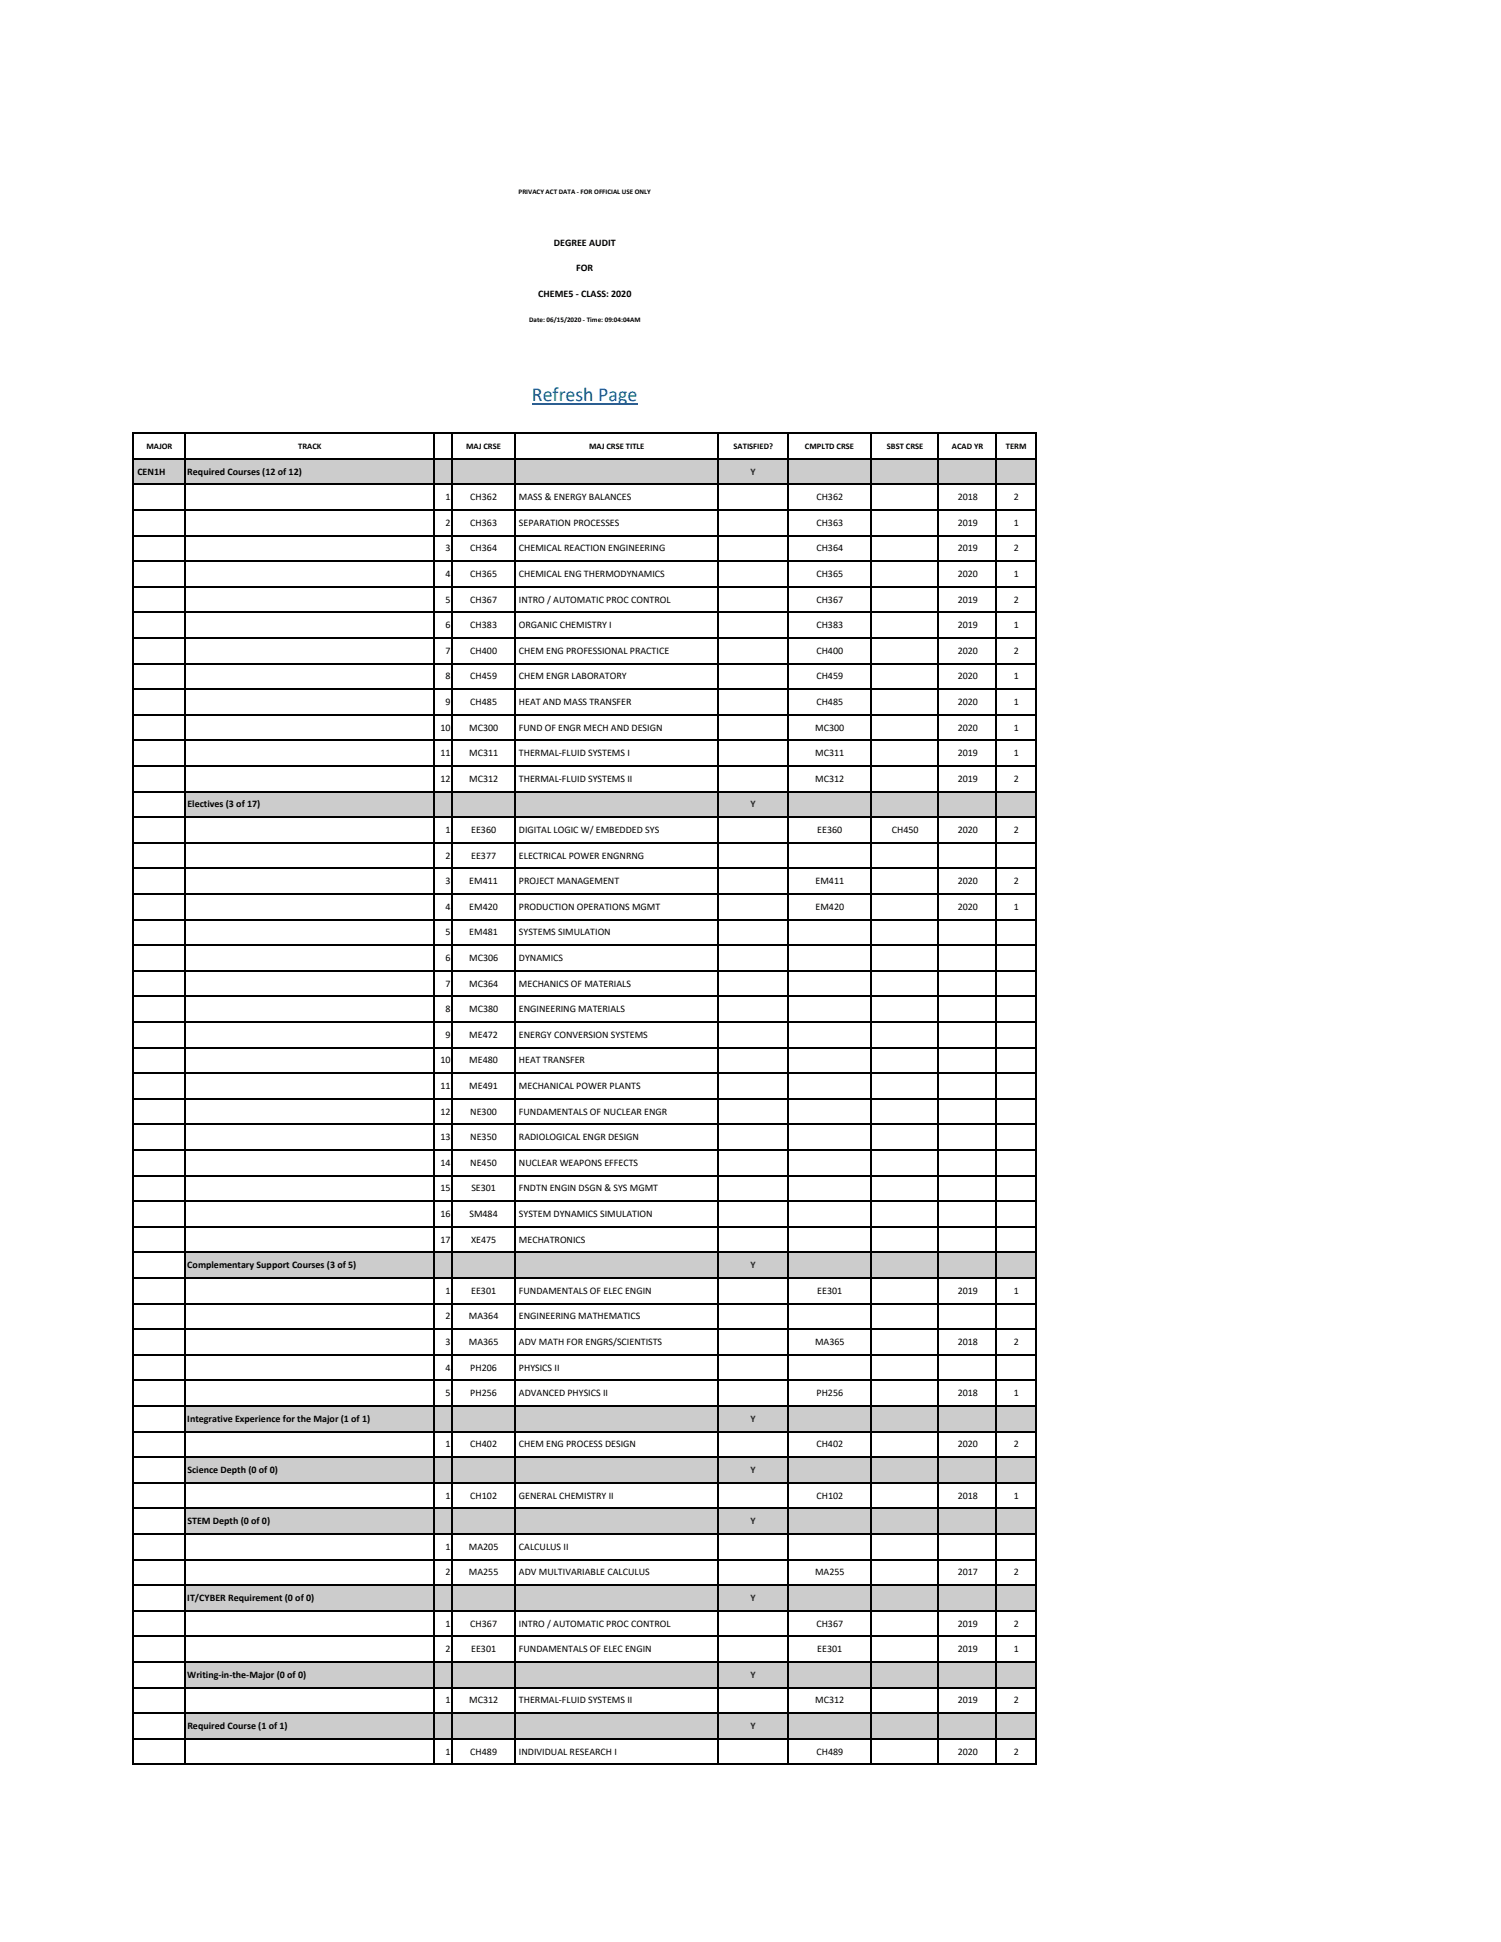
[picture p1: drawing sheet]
<svg xmlns="http://www.w3.org/2000/svg" width="216mm" height="279mm" viewBox="0 0 216 279" stroke-linecap="round" stroke-linejoin="round" font-family="sans-serif">
<defs><g id="words">
<text font-size="2.9" fill="#0563c1" x="76.5" y="57.7">Refresh Page</text>
<g font-size="1.4">
<text x="79.7" y="35.3">DEGREE AUDIT</text>
<text x="82.9" y="39">FOR</text>
<text x="77.4" y="42.7">CHEME5 ‐ CLASS: 2020</text>
<text x="19.8" y="68.3">CEN1H</text>
<text x="26.9" y="68.3">Required Courses (12 of 12)</text>
<text x="64.1" y="72">1</text>
<text x="67.6" y="72">CH362</text>
<text x="74.6" y="72">MASS &amp; ENERGY BALANCES</text>
<text x="117.4" y="72">CH362</text>
<text x="137.8" y="72">2018</text>
<text x="145.8" y="72">2</text>
<text x="64.1" y="75.6">2</text>
<text x="67.6" y="75.6">CH363</text>
<text x="74.6" y="75.6">SEPARATION PROCESSES</text>
<text x="117.4" y="75.6">CH363</text>
<text x="137.8" y="75.6">2019</text>
<text x="145.8" y="75.6">1</text>
<text x="64.1" y="79.3">3</text>
<text x="64.1" y="83">4</text>
<text x="67.6" y="79.3">CH364</text>
<text x="67.6" y="83">CH365</text>
<text x="74.6" y="79.3">CHEMICAL REACTION ENGINEERING</text>
<text x="74.6" y="83">CHEMICAL ENG THERMODYNAMICS</text>
<text x="117.4" y="79.3">CH364</text>
<text x="117.4" y="83">CH365</text>
<text x="137.8" y="79.3">2019</text>
<text x="137.8" y="83">2020</text>
<text x="145.8" y="79.3">2</text>
<text x="145.8" y="83">1</text>
<text x="64.1" y="86.7">5</text>
<text x="67.6" y="86.7">CH367</text>
<text x="74.6" y="86.7">INTRO / AUTOMATIC PROC CONTROL</text>
<text x="117.4" y="86.7">CH367</text>
<text x="137.8" y="86.7">2019</text>
<text x="145.8" y="86.7">2</text>
<text x="64.1" y="90.4">6</text>
<text x="64.1" y="94.1">7</text>
<text x="67.6" y="90.4">CH383</text>
<text x="67.6" y="94.1">CH400</text>
<text x="74.6" y="90.4">ORGANIC CHEMISTRY I</text>
<text x="74.6" y="94.1">CHEM ENG PROFESSIONAL PRACTICE</text>
<text x="117.4" y="90.4">CH383</text>
<text x="117.4" y="94.1">CH400</text>
<text x="137.8" y="90.4">2019</text>
<text x="137.8" y="94.1">2020</text>
<text x="145.8" y="90.4">1</text>
<text x="145.8" y="94.1">2</text>
<text x="64.1" y="97.7">8</text>
<text x="64.1" y="101.4">9</text>
<text x="67.6" y="97.7">CH459</text>
<text x="67.6" y="101.4">CH485</text>
<text x="74.6" y="97.7">CHEM ENGR LABORATORY</text>
<text x="74.6" y="101.4">HEAT AND MASS TRANSFER</text>
<text x="117.4" y="101.4">CH485</text>
<text x="117.4" y="97.7">CH459</text>
<text x="137.8" y="101.4">2020</text>
<text x="137.8" y="97.7">2020</text>
<text x="145.8" y="101.4">1</text>
<text x="145.8" y="97.7">1</text>
<text x="63.4" y="105.1">10</text>
<text x="67.5" y="105.1">MC300</text>
<text x="74.6" y="105.1">FUND OF ENGR MECH AND DESIGN</text>
<text x="117.3" y="105.1">MC300</text>
<text x="137.8" y="105.1">2020</text>
<text x="145.8" y="105.1">1</text>
<text x="63.4" y="108.8">11</text>
<text x="63.4" y="112.5">12</text>
<text x="67.5" y="108.8">MC311</text>
<text x="67.5" y="112.5">MC312</text>
<text x="74.6" y="108.8">THERMAL‐FLUID SYSTEMS I</text>
<text x="74.6" y="112.5">THERMAL‐FLUID SYSTEMS II</text>
<text x="117.3" y="108.8">MC311</text>
<text x="117.3" y="112.5">MC312</text>
<text x="137.8" y="108.8">2019</text>
<text x="137.8" y="112.5">2019</text>
<text x="145.8" y="108.8">1</text>
<text x="145.8" y="112.5">2</text>
<text x="26.9" y="116.2">Electives (3 of 17)</text>
<text x="64.1" y="119.8">1</text>
<text x="67.8" y="119.8">EE360</text>
<text x="74.6" y="119.8">DIGITAL LOGIC W/ EMBEDDED SYS</text>
<text x="117.6" y="119.8">EE360</text>
<text x="128.3" y="119.8">CH450</text>
<text x="137.8" y="119.8">2020</text>
<text x="145.8" y="119.8">2</text>
<text x="64.1" y="123.5">2</text>
<text x="67.8" y="123.5">EE377</text>
<text x="74.6" y="123.5">ELECTRICAL POWER ENGNRNG</text>
<text x="64.1" y="130.9">4</text>
<text x="64.1" y="127.2">3</text>
<text x="67.5" y="130.9">EM420</text>
<text x="67.5" y="127.2">EM411</text>
<text x="74.6" y="130.9">PRODUCTION OPERATIONS MGMT</text>
<text x="74.6" y="127.2">PROJECT MANAGEMENT</text>
<text x="117.3" y="127.2">EM411</text>
<text x="117.3" y="130.9">EM420</text>
<text x="137.8" y="127.2">2020</text>
<text x="137.8" y="130.9">2020</text>
<text x="145.8" y="127.2">2</text>
<text x="145.8" y="130.9">1</text>
<text x="64.1" y="134.6">5</text>
<text x="67.5" y="134.6">EM481</text>
<text x="74.6" y="134.6">SYSTEMS SIMULATION</text>
<text x="64.1" y="138.3">6</text>
<text x="64.1" y="141.9">7</text>
<text x="67.5" y="138.3">MC306</text>
<text x="67.5" y="141.9">MC364</text>
<text x="74.6" y="138.3">DYNAMICS</text>
<text x="74.6" y="141.9">MECHANICS OF MATERIALS</text>
<text x="64.1" y="145.6">8</text>
<text x="64.1" y="149.3">9</text>
<text x="67.5" y="145.6">MC380</text>
<text x="67.5" y="149.3">ME472</text>
<text x="74.6" y="145.6">ENGINEERING MATERIALS</text>
<text x="74.6" y="149.3">ENERGY CONVERSION SYSTEMS</text>
<text x="63.4" y="153">10</text>
<text x="67.5" y="153">ME480</text>
<text x="74.6" y="153">HEAT TRANSFER</text>
<text x="63.4" y="156.7">11</text>
<text x="63.4" y="160.4">12</text>
<text x="67.5" y="156.7">ME491</text>
<text x="67.6" y="160.4">NE300</text>
<text x="74.6" y="156.7">MECHANICAL POWER PLANTS</text>
<text x="74.6" y="160.4">FUNDAMENTALS OF NUCLEAR ENGR</text>
<text x="63.4" y="164">13</text>
<text x="63.4" y="167.7">14</text>
<text x="67.6" y="164">NE350</text>
<text x="67.6" y="167.7">NE450</text>
<text x="74.6" y="164">RADIOLOGICAL ENGR DESIGN</text>
<text x="74.6" y="167.7">NUCLEAR WEAPONS EFFECTS</text>
<text x="63.4" y="171.4">15</text>
<text x="67.8" y="171.4">SE301</text>
<text x="74.6" y="171.4">FNDTN ENGIN DSGN &amp; SYS MGMT</text>
<text x="63.4" y="175.1">16</text>
<text x="63.4" y="178.8">17</text>
<text x="67.5" y="175.1">SM484</text>
<text x="67.8" y="178.8">XE475</text>
<text x="74.6" y="175.1">SYSTEM DYNAMICS SIMULATION</text>
<text x="74.6" y="178.8">MECHATRONICS</text>
<text x="26.9" y="182.5">Complementary Support Courses (3 of 5)</text>
<text x="64.1" y="189.8">2</text>
<text x="64.1" y="186.1">1</text>
<text x="67.4" y="189.8">MA364</text>
<text x="67.8" y="186.1">EE301</text>
<text x="74.6" y="189.8">ENGINEERING MATHEMATICS</text>
<text x="74.6" y="186.1">FUNDAMENTALS OF ELEC ENGIN</text>
<text x="117.6" y="186.1">EE301</text>
<text x="137.8" y="186.1">2019</text>
<text x="145.8" y="186.1">1</text>
<text x="64.1" y="193.5">3</text>
<text x="64.1" y="197.2">4</text>
<text x="67.4" y="193.5">MA365</text>
<text x="67.6" y="197.2">PH206</text>
<text x="74.6" y="193.5">ADV MATH FOR ENGRS/SCIENTISTS</text>
<text x="74.6" y="197.2">PHYSICS II</text>
<text x="117.2" y="193.5">MA365</text>
<text x="137.8" y="193.5">2018</text>
<text x="145.8" y="193.5">2</text>
<text x="64.1" y="200.9">5</text>
<text x="67.6" y="200.9">PH256</text>
<text x="74.6" y="200.9">ADVANCED PHYSICS II</text>
<text x="117.5" y="200.9">PH256</text>
<text x="137.8" y="200.9">2018</text>
<text x="145.8" y="200.9">1</text>
<text x="26.9" y="204.6">Integrative Experience for the Major (1 of 1)</text>
<text x="64.1" y="208.2">1</text>
<text x="67.6" y="208.2">CH402</text>
<text x="74.6" y="208.2">CHEM ENG PROCESS DESIGN</text>
<text x="117.4" y="208.2">CH402</text>
<text x="137.8" y="208.2">2020</text>
<text x="145.8" y="208.2">2</text>
<text x="26.9" y="211.9">Science Depth (0 of 0)</text>
<text x="64.1" y="215.6">1</text>
<text x="67.6" y="215.6">CH102</text>
<text x="74.6" y="215.6">GENERAL CHEMISTRY II</text>
<text x="117.4" y="215.6">CH102</text>
<text x="137.8" y="215.6">2018</text>
<text x="145.8" y="215.6">1</text>
<text x="26.9" y="219.3">STEM Depth (0 of 0)</text>
<text x="64.1" y="226.7">2</text>
<text x="64.1" y="223">1</text>
<text x="67.4" y="226.7">MA255</text>
<text x="67.4" y="223">MA205</text>
<text x="74.6" y="226.7">ADV MULTIVARIABLE CALCULUS</text>
<text x="74.6" y="223">CALCULUS II</text>
<text x="117.2" y="226.7">MA255</text>
<text x="137.8" y="226.7">2017</text>
<text x="145.8" y="226.7">2</text>
<text x="26.9" y="230.3">IT/CYBER Requirement (0 of 0)</text>
<text x="64.1" y="234">1</text>
<text x="64.1" y="237.7">2</text>
<text x="67.6" y="234">CH367</text>
<text x="67.8" y="237.7">EE301</text>
<text x="74.6" y="234">INTRO / AUTOMATIC PROC CONTROL</text>
<text x="74.6" y="237.7">FUNDAMENTALS OF ELEC ENGIN</text>
<text x="117.4" y="234">CH367</text>
<text x="117.6" y="237.7">EE301</text>
<text x="137.8" y="237.7">2019</text>
<text x="137.8" y="234">2019</text>
<text x="145.8" y="237.7">1</text>
<text x="145.8" y="234">2</text>
<text x="26.9" y="241.4">Writing‐in‐the‐Major (0 of 0)</text>
<text x="64.1" y="245.1">1</text>
<text x="67.5" y="245.1">MC312</text>
<text x="74.6" y="245.1">THERMAL‐FLUID SYSTEMS II</text>
<text x="117.3" y="245.1">MC312</text>
<text x="137.8" y="245.1">2019</text>
<text x="145.8" y="245.1">2</text>
<text x="26.9" y="248.8">Required Course (1 of 1)</text>
<text x="64.1" y="252.4">1</text>
<text x="67.7" y="252.4">CH489</text>
<text x="74.6" y="252.4">INDIVIDUAL RESEARCH I</text>
<text x="117.4" y="252.4">CH489</text>
<text x="137.8" y="252.4">2020</text>
<text x="145.8" y="252.4">2</text>
</g>
<g font-size="1.4" fill="#008000">
<text x="108" y="68.3">Y</text>
<text x="108" y="116.2">Y</text>
<text x="108" y="182.5">Y</text>
<text x="108" y="204.6">Y</text>
<text x="108" y="211.9">Y</text>
<text x="108" y="219.3">Y</text>
<text x="108" y="230.3">Y</text>
<text x="108" y="241.4">Y</text>
<text x="108" y="248.8">Y</text>
</g>
<g font-size="1.2">
<text x="21.1" y="64.6">MAJOR</text>
<text x="42.9" y="64.6">TRACK</text>
<text x="67" y="64.6">MAJ CRSE</text>
<text x="84.7" y="64.6">MAJ CRSE TITLE</text>
<text x="105.5" y="64.6">SATISFIED?</text>
<text x="115.8" y="64.6">CMPLTD CRSE</text>
<text x="127.6" y="64.6">SBST CRSE</text>
<text x="136.9" y="64.6">ACAD YR</text>
<text x="144.7" y="64.6">TERM</text>
</g>
<g font-size="1">
<text x="74.6" y="27.9">PRIVACY ACT DATA ‐ FOR OFFICIAL USE ONLY</text>
<text x="76.1" y="46.3">Date: 06/15/2020 ‐ Time: 09:04:04AM</text>
</g>
</g></defs>
<g fill="#ccc">
<path d="M19.2 66h129.8v3.7h-129.8z"/>
<path d="M26.6 113.9h122.4v3.7h-122.4z"/>
<path d="M26.6 180.2h122.4v3.7h-122.4z"/>
<path d="M26.6 202.3h122.4v3.7h-122.4z"/>
<path d="M26.6 209.6h122.4v3.7h-122.4z"/>
<path d="M26.6 217h122.4v3.7h-122.4z"/>
<path d="M26.6 228h122.4v3.8h-122.4z"/>
<path d="M26.6 239.1h122.4v3.7h-122.4z"/>
<path d="M26.6 246.5h122.4v3.7h-122.4z"/>
</g>
<path d="M76.5 58.1h15.2" fill="none" stroke="#0563c1" stroke-width=".19"/>
<g fill="none" stroke="#000" stroke-width=".19">
<path d="M19.1 62.2v191.7M19.2 62.3h129.9M19.2 66h129.9M19.2 69.7h129.9M19.2 73.4h129.9M19.2 77.1h129.9M26.7 62.4v191.5M62.4 62.4v191.5M65 62.4v191.5M74 62.4v191.5M103.3 62.4v191.5M113.3 62.4v191.5"/>
<path d="M125.3 62.4v191.5M135 62.4v191.5M143.3 62.4v191.5M149 62.4v191.5M19.2 80.7h129.9M19.2 84.4h129.9M19.2 88.1h129.9M19.2 91.8h129.9M19.2 95.5h129.9M19.2 99.2h129.9M19.2 102.8h129.9M19.2 106.5h129.9"/>
<path d="M19.2 110.2h129.9M19.2 113.9h129.9M19.2 117.6h129.9M19.2 121.3h129.9M19.2 124.9h129.9M19.2 128.6h129.9M19.2 132.3h129.9M19.2 136h129.9M19.2 139.7h129.9M19.2 143.4h129.9M19.2 147h129.9M19.2 150.7h129.9"/>
<path d="M19.2 154.4h129.9M19.2 158.1h129.9M19.2 161.8h129.9M19.2 165.4h129.9M19.2 169.1h129.9M19.2 172.8h129.9M19.2 176.5h129.9M19.2 180.2h129.9M19.2 183.9h129.9M19.2 187.5h129.9M19.2 191.2h129.9M19.2 194.9h129.9"/>
<path d="M19.2 198.6h129.9M19.2 202.3h129.9M19.2 206h129.9M19.2 209.6h129.9M19.2 213.3h129.9M19.2 217h129.9M19.2 220.7h129.9M19.2 224.4h129.9M19.2 228.1h129.9M19.2 231.7h129.9M19.2 235.4h129.9M19.2 239.1h129.9"/>
<path d="M19.2 242.8h129.9M19.2 246.5h129.9M19.2 250.2h129.9M19.2 253.8h129.9"/>
</g>
<use href="#words"/>
</svg>
